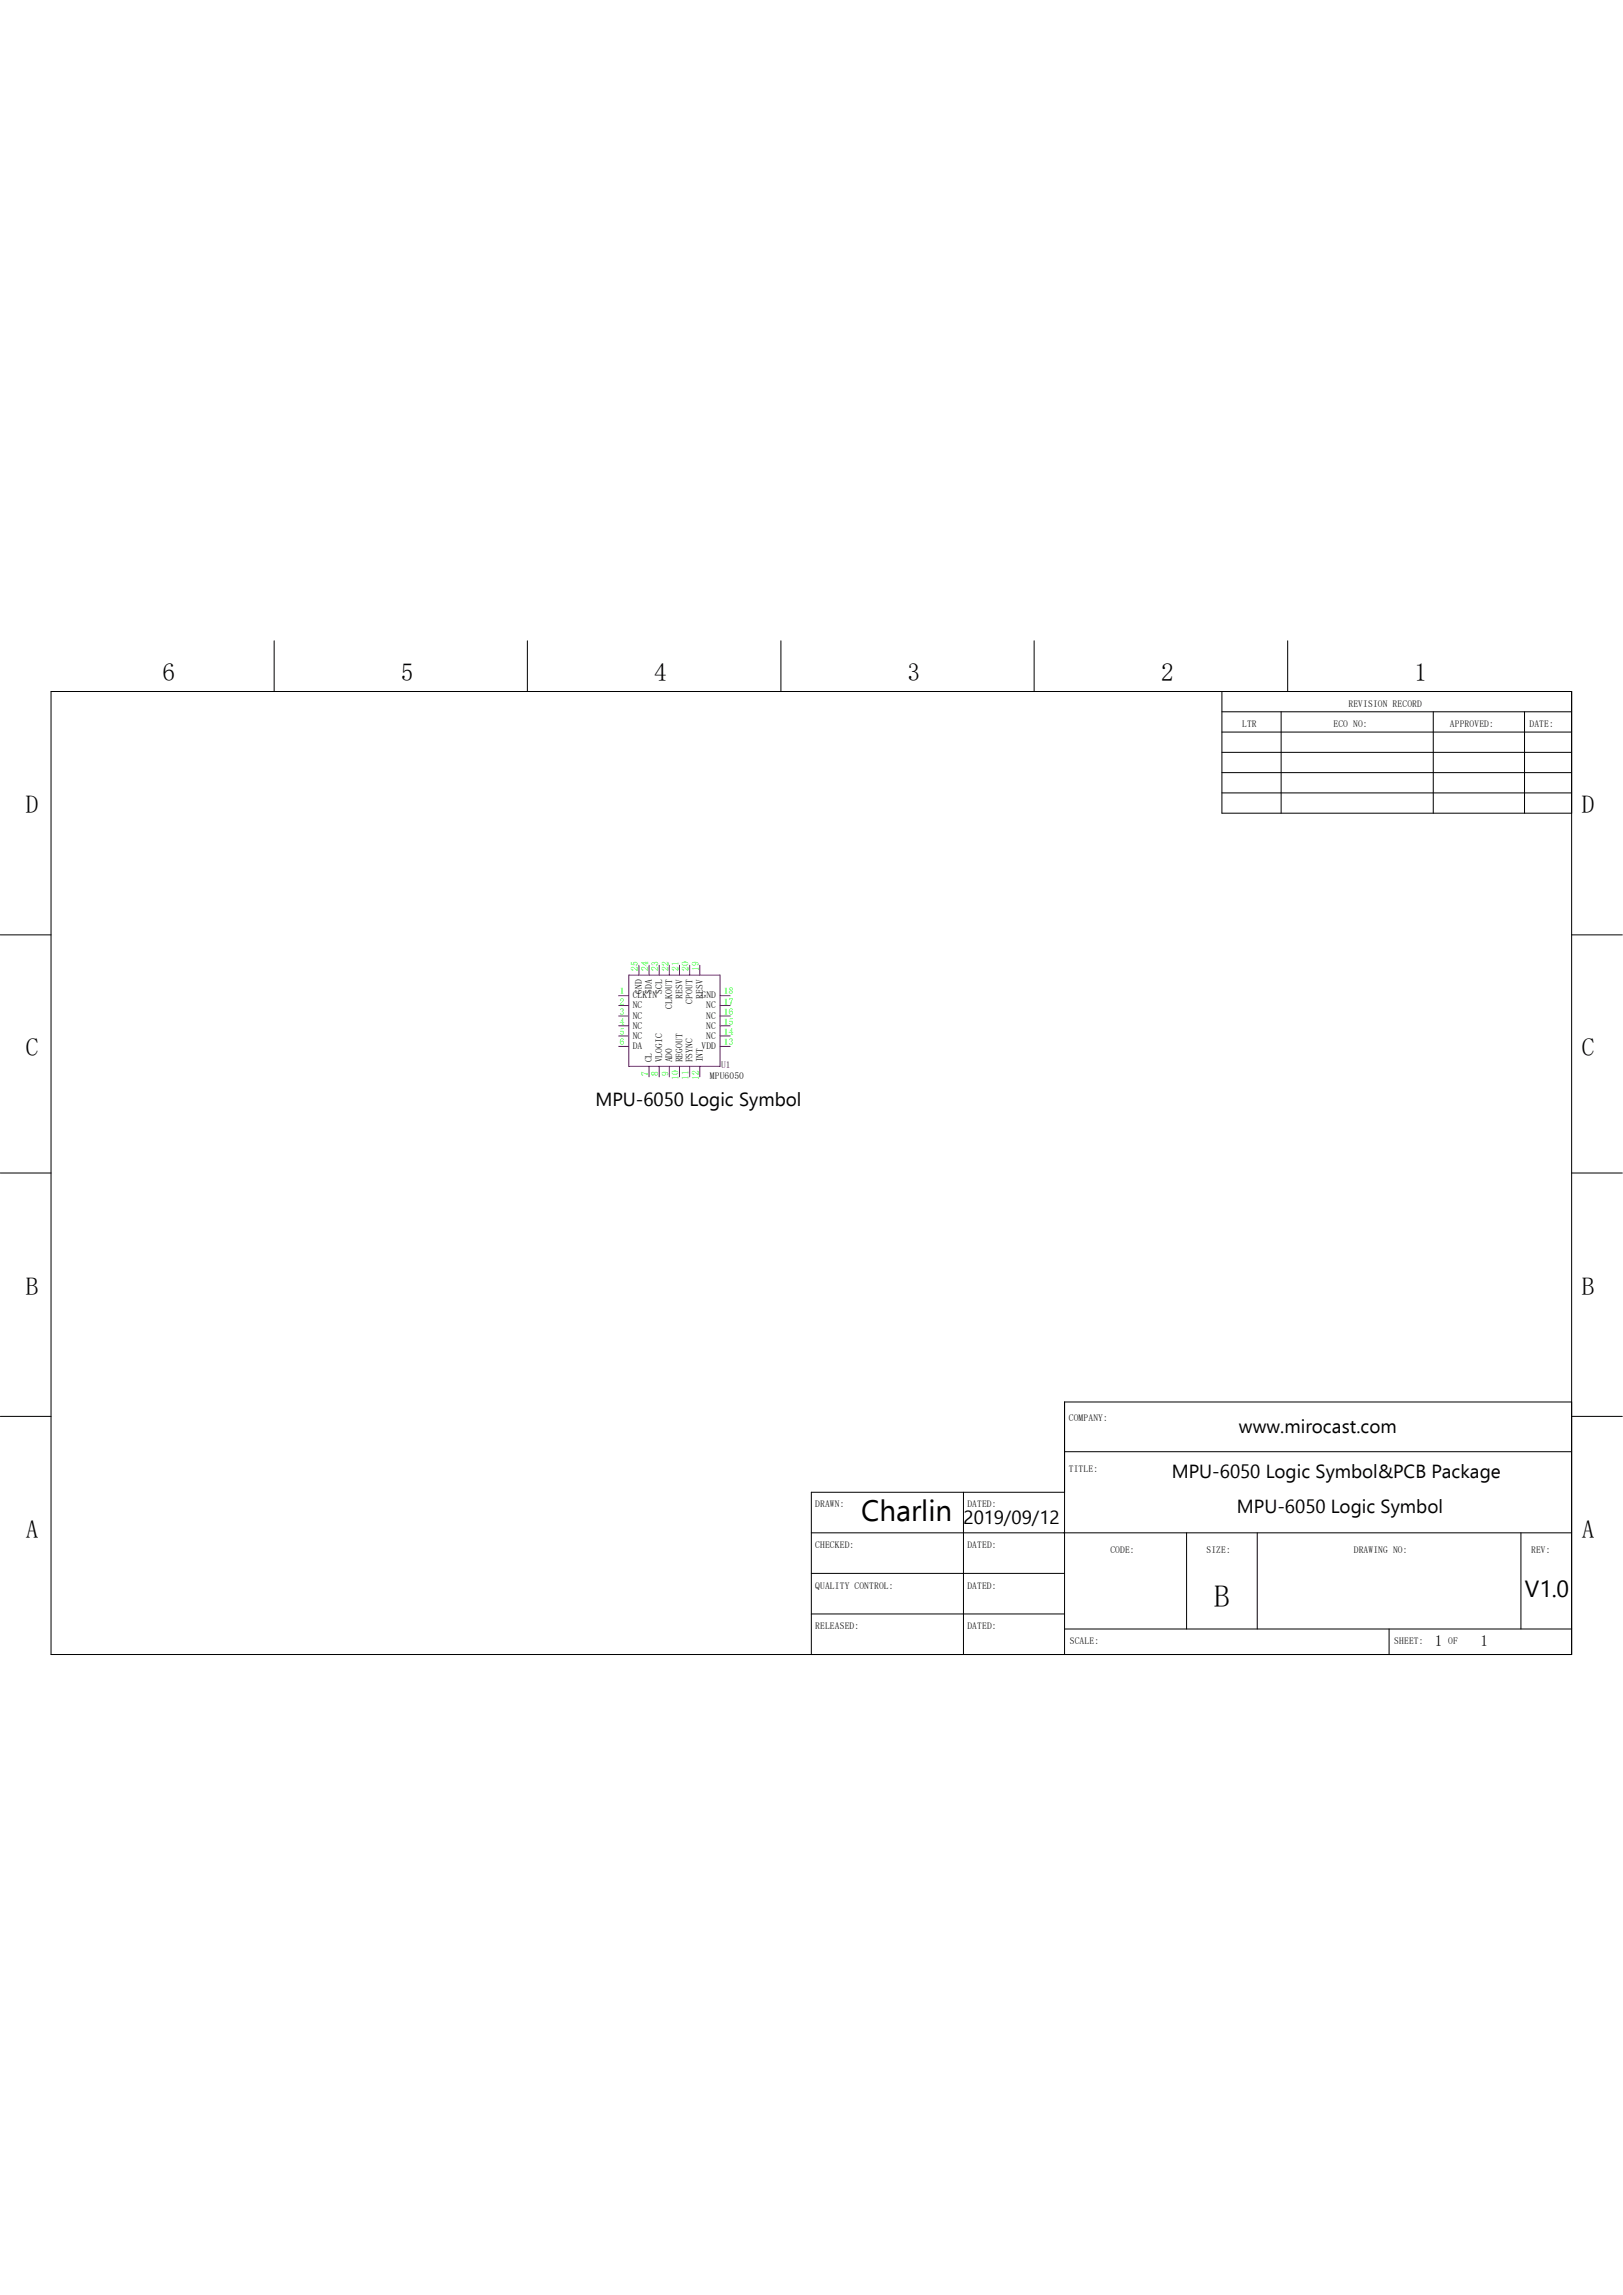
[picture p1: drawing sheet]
<svg xmlns="http://www.w3.org/2000/svg" width="210mm" height="297mm" viewBox="0 0 210 297" stroke-linecap="round" stroke-linejoin="round" font-family="sans-serif">
<defs><g id="words">
<text font-size="4" x="157.1" y="208">B</text>
<text font-size="3.8" x="111.4" y="196.9">Charlin</text>
<g font-size="3.3">
<text x="21" y="88.2">6</text>
<text x="51.9" y="88.2">5</text>
<text x="84.7" y="88.2">4</text>
<text x="117.4" y="88.2">3</text>
<text x="150.2" y="88.2">2</text>
<text x="183" y="88.2">1</text>
<text x="3.3" y="105.2">D</text>
<text x="204.7" y="105.2">D</text>
<text x="3.3" y="136.7">C</text>
<text x="204.7" y="136.7">C</text>
<text x="3.3" y="167.6">B</text>
<text x="204.7" y="167.6">B</text>
<text x="3.3" y="199">A</text>
<text x="204.7" y="199">A</text>
</g>
<text font-size="3" x="197.3" y="206.7">V1.0</text>
<g font-size="2.5">
<text x="77" y="143.1">MPU-6050 Logic Symbol</text>
<text x="160.3" y="185.5">www.mirocast.com</text>
<text x="151.6" y="191.3">MPU-6050 Logic Symbol&amp;PCB Package</text>
<text x="124.7" y="197.3">2019/09/12</text>
<text x="160.1" y="195.7">MPU-6050 Logic Symbol</text>
</g>
<g font-size="2">
<text x="185.7" y="213">1</text>
<text x="191.6" y="213">1</text>
</g>
<g font-size="1.2">
<text x="160.7" y="94.1">LTR</text>
<text x="172.6" y="94.1">ECO NO:</text>
<text x="174.5" y="91.5">REVISION RECORD</text>
<text x="187.6" y="94.1">APPROVED:</text>
<text x="197.9" y="94.1">DATE:</text>
<text x="81.9" y="129.2">CLKIN</text>
<text x="81.9" y="130.5">NC</text>
<text x="81.9" y="131.9">NC</text>
<text x="83.1" y="128.7" transform="rotate(-90 83.1 128.7)">GND</text>
<text x="84.4" y="128.7" transform="rotate(-90 84.4 128.7)">SDA</text>
<text x="85.7" y="128.7" transform="rotate(-90 85.7 128.7)">SCL</text>
<text x="87" y="130.6" transform="rotate(-90 87 130.6)">CLKOUT</text>
<text x="88.3" y="129.3" transform="rotate(-90 88.3 129.3)">RESV</text>
<text x="89.6" y="129.9" transform="rotate(-90 89.6 129.9)">CPOUT</text>
<text x="90.8" y="129.2">GND</text>
<text x="90.9" y="129.3" transform="rotate(-90 90.9 129.3)">RESV</text>
<text x="91.4" y="131.9">NC</text>
<text x="91.4" y="130.5">NC</text>
<text x="81.9" y="133.1">NC</text>
<text x="81.9" y="134.5">NC</text>
<text x="81.9" y="135.8">DA</text>
<text x="84.4" y="137.5" transform="rotate(-90 84.4 137.5)">CL</text>
<text x="85.7" y="137.5" transform="rotate(-90 85.7 137.5)">VLOGIC</text>
<text x="87" y="137.5" transform="rotate(-90 87 137.5)">AD0</text>
<text x="88.3" y="137.5" transform="rotate(-90 88.3 137.5)">REGOUT</text>
<text x="89.6" y="137.5" transform="rotate(-90 89.6 137.5)">FSYNC</text>
<text x="90.8" y="135.8">VDD</text>
<text x="90.9" y="137.5" transform="rotate(-90 90.9 137.5)">INT</text>
<text x="91.4" y="134.5">NC</text>
<text x="91.4" y="133.1">NC</text>
<text x="91.9" y="139.6">MPU6050</text>
<text x="138.3" y="183.9">COMPANY:</text>
<text x="138.3" y="190.5">TITLE:</text>
<text x="105.5" y="195.1">DRAWN:</text>
<text x="125.2" y="195.1">DATED:</text>
<text x="105.5" y="200.3">CHECKED:</text>
<text x="125.2" y="200.3">DATED:</text>
<text x="143.7" y="201">CODE:</text>
<text x="156.1" y="201">SIZE:</text>
<text x="175.2" y="201">DRAWING NO:</text>
<text x="198.1" y="201">REV:</text>
<text x="105.5" y="205.6">QUALITY CONTROL:</text>
<text x="125.2" y="205.6">DATED:</text>
<text x="105.5" y="210.8">RELEASED:</text>
<text x="125.2" y="210.8">DATED:</text>
<text x="138.4" y="212.8">SCALE:</text>
<text x="180.4" y="212.8">SHEET:</text>
<text x="187.4" y="212.8">OF</text>
</g>
<g font-size="1.2" fill="#0f0">
<text x="82.6" y="125.7" transform="rotate(-90 82.6 125.7)">25</text>
<text x="83.9" y="125.7" transform="rotate(-90 83.9 125.7)">24</text>
<text x="85.2" y="125.7" transform="rotate(-90 85.2 125.7)">23</text>
<text x="86.5" y="125.7" transform="rotate(-90 86.5 125.7)">22</text>
<text x="87.8" y="125.7" transform="rotate(-90 87.8 125.7)">21</text>
<text x="89.1" y="125.7" transform="rotate(-90 89.1 125.7)">20</text>
<text x="90.4" y="125.7" transform="rotate(-90 90.4 125.7)">19</text>
<text x="80.2" y="128.7">1</text>
<text x="80.2" y="130">2</text>
<text x="80.2" y="131.4">3</text>
<text x="93.7" y="131.4">16</text>
<text x="93.7" y="130">17</text>
<text x="93.7" y="128.7">18</text>
<text x="80.2" y="132.6">4</text>
<text x="80.2" y="133.9">5</text>
<text x="80.2" y="135.3">6</text>
<text x="93.7" y="135.3">13</text>
<text x="93.7" y="133.9">14</text>
<text x="93.7" y="132.6">15</text>
<text x="83.9" y="139.2" transform="rotate(-90 83.9 139.2)">7</text>
<text x="85.2" y="139.2" transform="rotate(-90 85.2 139.2)">8</text>
<text x="86.5" y="139.2" transform="rotate(-90 86.5 139.2)">9</text>
<text x="87.8" y="139.8" transform="rotate(-90 87.8 139.8)">10</text>
<text x="89.1" y="139.8" transform="rotate(-90 89.1 139.8)">11</text>
<text x="90.4" y="139.8" transform="rotate(-90 90.4 139.8)">12</text>
</g>
<text font-size="1.2" fill="#000080" x="93.3" y="138.3">U1</text>
</g></defs>
<g fill="none" stroke="#800080" stroke-width=".13">
<path d="M80.1 128.9h1.3M80.1 130.1h1.3M80.1 131.5h1.3M80.1 132.8h1.3M80.1 134.1h1.3M80.1 135.4h1.3M81.4 126.2h11.8v11.8h-11.8zM82.7 124.9v1.3M84 124.9v1.3M84 138v1.4M85.3 124.9v1.3M85.3 138v1.4"/>
<path d="M86.6 124.9v1.3M86.6 138v1.4M87.9 124.9v1.3M87.9 138v1.4M89.2 124.9v1.3M89.2 138v1.4M90.6 124.9v1.3M90.6 138v1.4M93.2 128.9h1.3M93.2 130.1h1.3M93.2 131.5h1.3M93.2 132.8h1.3"/>
<path d="M93.2 134.1h1.3M93.2 135.4h1.3"/>
</g>
<g fill="none" stroke="#000" stroke-width=".13">
<path d="M6.6 89.5h196.8v124.6h-196.8zM35.5 82.9v6.6M68.2 82.9v6.6M101 82.9v6.6M133.8 82.9v6.6M158.1 92.1h45.3M158.1 94.7h45.3M158.1 100h45.3M158.1 89.5v15.7h45.3M158.1 97.4h45.3M165.8 92.1v13.1M166.6 82.9v6.6"/>
<path d="M185.5 92.1v13.1M197.3 92.1v13.1M158.1 102.6h45.3M0 121h6.6M203.4 121h6.5M0 151.8h6.6M203.4 151.8h6.5M0 183.3h6.6M105 198.4h98.4M124.7 193.1v21M137.8 187.9h65.6M137.8 193.1h-32.8v21"/>
<path d="M153.5 198.4v12.4M162.7 198.4v12.4M196.8 198.4v12.4M203.4 181.4h-65.6v32.7M203.4 183.3h6.5M105 203.6h32.8M105 208.9h32.8M137.8 210.8h65.6M179.7 210.8v3.3"/>
</g>
<use href="#words"/>
</svg>
